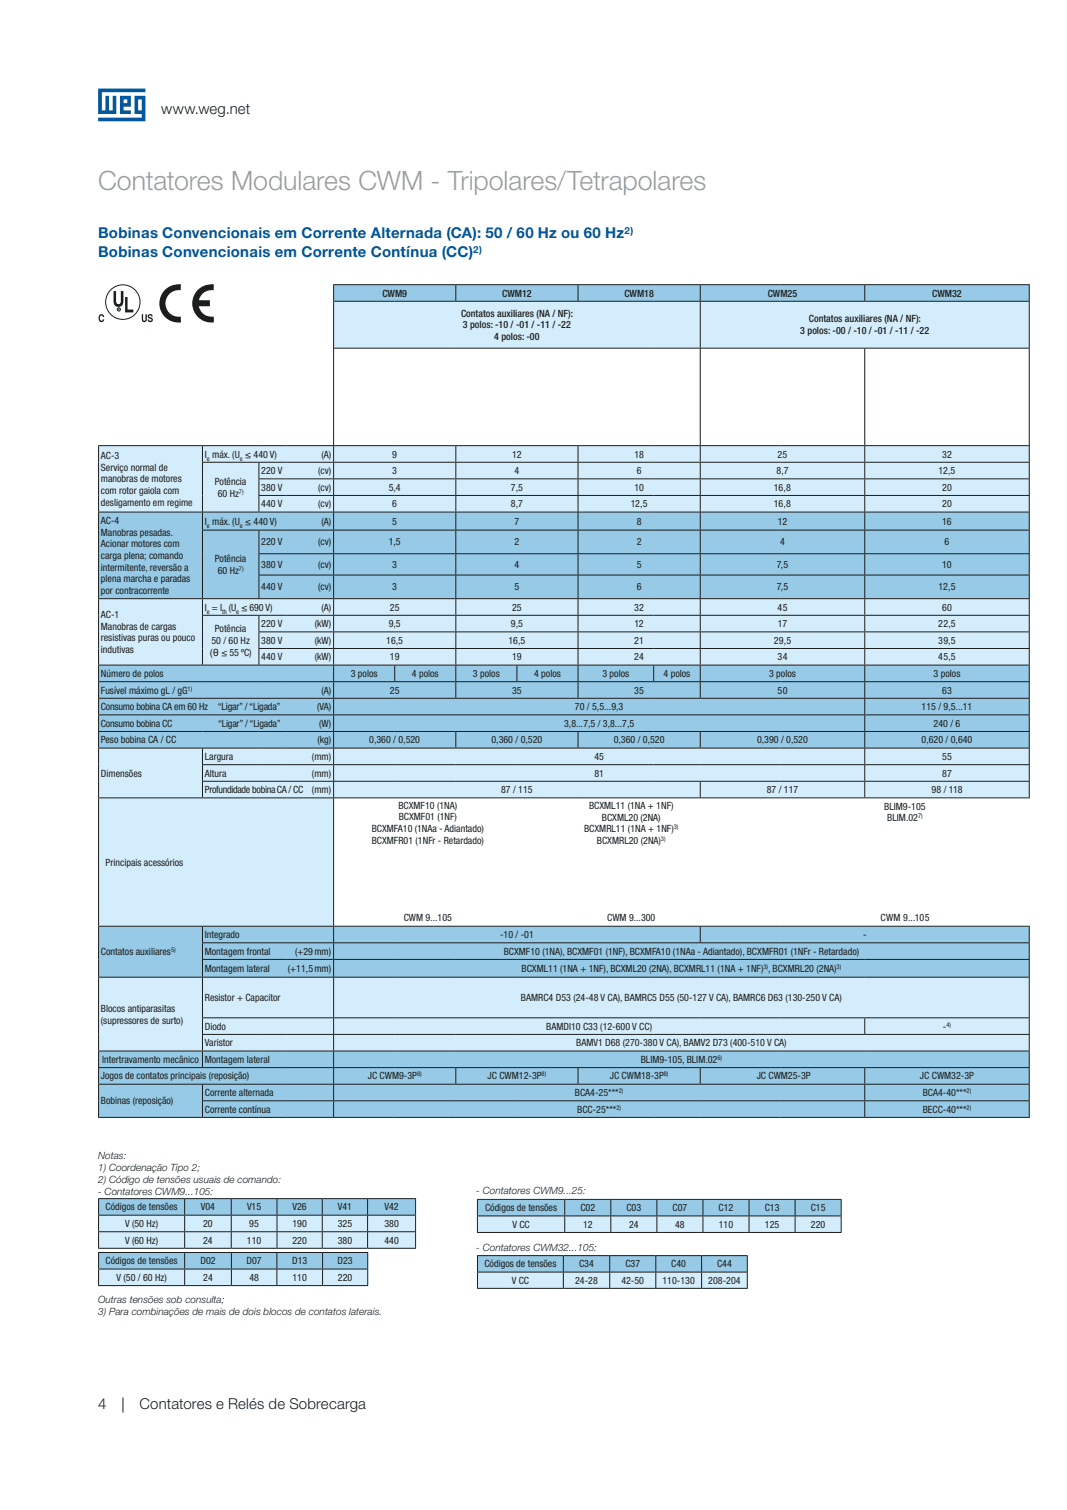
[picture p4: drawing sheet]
<svg xmlns="http://www.w3.org/2000/svg" width="210mm" height="297mm" viewBox="0 0 210 297" stroke-linecap="round" stroke-linejoin="round" font-family="sans-serif">
<defs><g id="words">
<text font-size="5.2" fill="#9d9d9d" x="19.3" y="37.3">Contatores Modulares CWM - Tripolares/Tetrapolares</text>
<g font-size="3" fill="#1d1d1b">
<text x="31.7" y="22.4">www.weg.net</text>
<text x="19.3" y="277.2">4</text>
<text x="27.4" y="277.2">Contatores e Relés de Sobrecarga</text>
</g>
<g font-size="3" fill="#00569e">
<text x="19.3" y="46.9">Bobinas Convencionais em Corrente Alternada (CA): 50 / 60 Hz ou 60 Hz</text>
<text x="19.3" y="50.6">Bobinas Convencionais em Corrente Contínua (CC)</text>
</g>
<g font-size="2" fill="#1d1d1b">
<text x="75.2" y="58.3">CWM9</text>
<text x="98.8" y="58.3">CWM12</text>
<text x="122.8" y="58.3">CWM18</text>
<text x="151" y="58.3">CWM25</text>
<text x="183.4" y="58.3">CWM32</text>
<text x="90.7" y="62.3">Contatos auxiliares (NA / NF):</text>
<text x="91.1" y="64.6">3 polos: -10 / -01 / -11 / -22</text>
<text x="157.4" y="65.7">3 polos: -00 / -10 / -01 / -11 / -22</text>
<text x="159.1" y="63.4">Contatos auxiliares (NA / NF):</text>
<text x="97.2" y="66.9">4 polos: -00</text>
<text x="19.9" y="90.3">AC-3</text>
<text x="19.9" y="92.6">Serviço normal de</text>
<text x="19.9" y="94.9">manobras de motores</text>
<text x="40.3" y="90">I máx. (U ≤ 440 V)</text>
<text x="42.3" y="95.4">Potência</text>
<text x="51.4" y="93.3">220 V</text>
<text x="62.6" y="93.3">(cv)</text>
<text x="63.2" y="90">(A)</text>
<text x="77.2" y="93.3">3</text>
<text x="77.2" y="90">9</text>
<text x="100.8" y="90">12</text>
<text x="101.2" y="93.3">4</text>
<text x="124.8" y="90">18</text>
<text x="125.3" y="93.3">6</text>
<text x="152.7" y="93.3">8,7</text>
<text x="153" y="90">25</text>
<text x="184.6" y="93.3">12,5</text>
<text x="185.3" y="90">32</text>
<text x="19.9" y="97.2">com rotor gaiola com</text>
<text x="19.9" y="99.5">desligamento em regime</text>
<text x="42.8" y="97.7">60 Hz</text>
<text x="51.4" y="96.5">380 V</text>
<text x="51.4" y="99.8">440 V</text>
<text x="62.6" y="96.5">(cv)</text>
<text x="62.6" y="99.8">(cv)</text>
<text x="76.5" y="96.5">5,4</text>
<text x="77.2" y="99.8">6</text>
<text x="100.5" y="96.5">7,5</text>
<text x="100.5" y="99.8">8,7</text>
<text x="124.1" y="99.8">12,5</text>
<text x="124.8" y="96.5">10</text>
<text x="152.3" y="96.5">16,8</text>
<text x="152.3" y="99.8">16,8</text>
<text x="185.3" y="96.5">20</text>
<text x="185.3" y="99.8">20</text>
<text x="19.9" y="103.1">AC-4</text>
<text x="19.9" y="105.4">Manobras pesadas.</text>
<text x="19.9" y="107.7">Acionar motores com</text>
<text x="40.3" y="103.2">I máx. (U ≤ 440 V)</text>
<text x="51.4" y="107.3">220 V</text>
<text x="62.6" y="107.3">(cv)</text>
<text x="63.2" y="103.2">(A)</text>
<text x="76.5" y="107.3">1,5</text>
<text x="77.2" y="103.2">5</text>
<text x="101.2" y="107.3">2</text>
<text x="101.2" y="103.2">7</text>
<text x="125.3" y="107.3">2</text>
<text x="125.3" y="103.2">8</text>
<text x="153" y="103.2">12</text>
<text x="153.5" y="107.3">4</text>
<text x="185.4" y="103.2">16</text>
<text x="185.8" y="107.3">6</text>
<text x="19.9" y="110">carga plena; comando</text>
<text x="19.9" y="112.3">intermitente, reversão a</text>
<text x="42.3" y="110.6">Potência</text>
<text x="42.8" y="112.9">60 Hz</text>
<text x="51.4" y="111.7">380 V</text>
<text x="62.6" y="111.7">(cv)</text>
<text x="77.2" y="111.7">3</text>
<text x="101.2" y="111.7">4</text>
<text x="125.3" y="111.7">5</text>
<text x="152.8" y="111.7">7,5</text>
<text x="185.4" y="111.7">10</text>
<text x="19.9" y="114.5">plena marcha e paradas</text>
<text x="19.9" y="116.8">por contracorrente</text>
<text x="51.4" y="116.1">440 V</text>
<text x="62.6" y="116.1">(cv)</text>
<text x="77.2" y="116.1">3</text>
<text x="101.2" y="116.1">5</text>
<text x="125.3" y="116.1">6</text>
<text x="152.8" y="116.1">7,5</text>
<text x="184.6" y="116.1">12,5</text>
<text x="19.9" y="121.6">AC-1</text>
<text x="19.9" y="123.9">Manobras de cargas</text>
<text x="40.3" y="120.1">I = I (U ≤ 690 V)</text>
<text x="42.3" y="124.3">Potência</text>
<text x="51.4" y="123.4">220 V</text>
<text x="61.9" y="123.4">(kW)</text>
<text x="63.3" y="120.1">(A)</text>
<text x="76.5" y="123.4">9,5</text>
<text x="76.7" y="120.1">25</text>
<text x="100.5" y="123.4">9,5</text>
<text x="100.7" y="120.1">25</text>
<text x="124.8" y="120.1">32</text>
<text x="124.8" y="123.4">12</text>
<text x="153" y="120.1">45</text>
<text x="153" y="123.4">17</text>
<text x="184.6" y="123.4">22,5</text>
<text x="185.3" y="120.1">60</text>
<text x="19.9" y="126.2">resistivas puras ou pouco</text>
<text x="19.9" y="128.5">indutivas</text>
<text x="41.3" y="129">(θ ≤ 55 ºC)</text>
<text x="41.6" y="126.6">50 / 60 Hz</text>
<text x="51.4" y="126.6">380 V</text>
<text x="51.4" y="129.9">440 V</text>
<text x="61.9" y="126.6">(kW)</text>
<text x="61.9" y="129.9">(kW)</text>
<text x="76" y="126.6">16,5</text>
<text x="76.7" y="129.9">19</text>
<text x="100" y="126.6">16,5</text>
<text x="100.7" y="129.9">19</text>
<text x="124.8" y="126.6">21</text>
<text x="124.8" y="129.9">24</text>
<text x="152.2" y="126.6">29,5</text>
<text x="152.9" y="129.9">34</text>
<text x="184.6" y="129.9">45,5</text>
<text x="184.6" y="126.6">39,5</text>
<text x="19.9" y="133.2">Número de polos</text>
<text x="19.9" y="136.4">Fusível máximo gL / gG</text>
<text x="63.2" y="136.4">(A)</text>
<text x="69" y="133.2">3 polos</text>
<text x="76.7" y="136.4">25</text>
<text x="81" y="133.2">4 polos</text>
<text x="93" y="133.2">3 polos</text>
<text x="100.7" y="136.4">35</text>
<text x="105.1" y="133.2">4 polos</text>
<text x="118.5" y="133.2">3 polos</text>
<text x="124.8" y="136.4">35</text>
<text x="130.5" y="133.2">4 polos</text>
<text x="151.3" y="133.2">3 polos</text>
<text x="153" y="136.4">50</text>
<text x="183.7" y="133.2">3 polos</text>
<text x="185.3" y="136.4">63</text>
<text x="19.9" y="139.7">Consumo bobina CA em 60 Hz</text>
<text x="19.9" y="143">Consumo bobina CC</text>
<text x="42.8" y="139.7">“Ligar” / “Ligada”</text>
<text x="42.9" y="143">“Ligar” / “Ligada”</text>
<text x="62.4" y="139.7">(VA)</text>
<text x="62.8" y="143">(W)</text>
<text x="111" y="143">3,8...7,5 / 3,8...7,5</text>
<text x="113.1" y="139.7">70 / 5,5...9,3</text>
<text x="181.3" y="139.7">115 / 9,5...11</text>
<text x="183.7" y="143">240 / 6</text>
<text x="19.9" y="146.2">Peso bobina CA / CC</text>
<text x="40.3" y="149.5">Largura</text>
<text x="61.4" y="149.5">(mm)</text>
<text x="62.4" y="146.2">(kg)</text>
<text x="72.7" y="146.2">0,360 / 0,520</text>
<text x="96.7" y="146.2">0,360 / 0,520</text>
<text x="116.9" y="149.5">45</text>
<text x="120.7" y="146.2">0,360 / 0,520</text>
<text x="148.9" y="146.2">0,390 / 0,520</text>
<text x="181.3" y="146.2">0,620 / 0,640</text>
<text x="185.3" y="149.5">55</text>
<text x="19.9" y="152.8">Dimensões</text>
<text x="40.3" y="152.8">Altura</text>
<text x="61.4" y="152.8">(mm)</text>
<text x="116.9" y="152.8">81</text>
<text x="185.3" y="152.8">87</text>
<text x="40.3" y="156">Profundidade bobina CA / CC</text>
<text x="61.4" y="156">(mm)</text>
<text x="78.4" y="159.1">BCXMF10 (1NA)</text>
<text x="78.4" y="161.4">BCXMF01 (1NF)</text>
<text x="98.6" y="156">87 / 115</text>
<text x="115.9" y="159.2">BCXML11 (1NA + 1NF)</text>
<text x="118.4" y="161.4">BCXML20 (2NA)</text>
<text x="150.8" y="156">87 / 117</text>
<text x="174" y="159.3">BLIM9-105</text>
<text x="174.5" y="161.6">BLIM.02</text>
<text x="183.2" y="156">98 / 118</text>
<text x="73.1" y="163.7">BCXMFA10 (1NAa - Adiantado)</text>
<text x="73.1" y="166">BCXMFR01 (1NFr - Retardado)</text>
<text x="114.9" y="163.7">BCXMRL11 (1NA + 1NF)</text>
<text x="117.4" y="166">BCXMRL20 (2NA)</text>
<text x="20.8" y="170.3">Principais acessórios</text>
<text x="40.3" y="184.5">Integrado</text>
<text x="79.4" y="181.2">CWM 9...105</text>
<text x="98.4" y="184.5">-10 / -01</text>
<text x="119.4" y="181.3">CWM 9...300</text>
<text x="169.8" y="184.5">-</text>
<text x="173.2" y="181.3">CWM 9...105</text>
<text x="19.9" y="187.9">Contatos auxiliares</text>
<text x="40.3" y="187.8">Montagem frontal</text>
<text x="40.3" y="191.2">Montagem lateral</text>
<text x="56.6" y="191.2">(+11,5mm)</text>
<text x="58" y="187.8">(+29 mm)</text>
<text x="99.1" y="187.8">BCXMF10 (1NA), BCXMF01 (1NF), BCXMFA10 (1NAa - Adiantado), BCXMFR01 (1NFr - Retardado)</text>
<text x="102.6" y="191.2">BCXML11 (1NA + 1NF), BCXML20 (2NA), BCXMRL11 (1NA + 1NF) , BCXMRL20 (2NA)</text>
<text x="40.3" y="196.9">Resistor + Capacitor</text>
<text x="102.5" y="196.9">BAMRC4 D53 (24-48 V CA), BAMRC5 D55 (50-127 V CA), BAMRC6 D63 (130-250 V CA)</text>
<text x="19.9" y="199">Blocos antiparasitas</text>
<text x="19.9" y="201.3">(supressores de surto)</text>
<text x="40.3" y="202.6">Diodo</text>
<text x="107.5" y="202.6">BAMDI10 C33 (12-600 V CC)</text>
<text x="185.5" y="202.6">-</text>
<text x="20.1" y="209.1">Intertravamento mecânico</text>
<text x="40.3" y="205.8">Varistor</text>
<text x="40.3" y="209.1">Montagem lateral</text>
<text x="113.3" y="205.8">BAMV1 D68 (270-380 V CA), BAMV2 D73 (400-510 V CA)</text>
<text x="126.1" y="209.1">BLIM9-105, BLIM.02</text>
<text x="19.9" y="212.4">Jogos de contatos principais (reposição)</text>
<text x="40.3" y="215.6">Corrente alternada</text>
<text x="72.3" y="212.4">JC CWM9-3P</text>
<text x="95.9" y="212.4">JC CWM12-3P</text>
<text x="113.1" y="215.6">BCA4-25***</text>
<text x="120" y="212.4">JC CWM18-3P</text>
<text x="148.9" y="212.4">JC CWM25-3P</text>
<text x="181" y="212.4">JC CWM32-3P</text>
<text x="181.5" y="215.6">BCA4-40***</text>
<text x="19.9" y="217.2">Bobinas (reposição)</text>
<text x="40.3" y="218.9">Corrente contínua</text>
<text x="113.5" y="218.9">BCC-25***</text>
<text x="181.5" y="218.9">BECC-40***</text>
<text x="19.3" y="228">Notas:</text>
<text x="19.3" y="230.4">1) Coordenação Tipo 2;</text>
<text x="19.3" y="232.8">2) Código de tensões usuais de comando:</text>
<text x="19.3" y="235.1">- Contatores CWM9...105:</text>
<text x="20.8" y="238.1">Códigos de tensões</text>
<text x="39.5" y="238.1">V04</text>
<text x="48.6" y="238.1">V15</text>
<text x="57.5" y="238.1">V26</text>
<text x="66.5" y="238.1">V41</text>
<text x="75.6" y="238.1">V42</text>
<text x="93.7" y="234.9">- Contatores CWM9...25:</text>
<text x="95.4" y="238.3">Códigos de tensões</text>
<text x="114.2" y="238.3">C02</text>
<text x="123.2" y="238.3">C03</text>
<text x="132.3" y="238.3">C07</text>
<text x="141.4" y="238.3">C12</text>
<text x="150.4" y="238.3">C13</text>
<text x="159.5" y="238.3">C15</text>
<text x="24.6" y="241.4">V (50 Hz)</text>
<text x="24.6" y="244.6">V (60 Hz)</text>
<text x="40" y="241.4">20</text>
<text x="40" y="244.6">24</text>
<text x="48.6" y="244.6">110</text>
<text x="49" y="241.4">95</text>
<text x="57.5" y="241.4">190</text>
<text x="57.5" y="244.6">220</text>
<text x="66.4" y="241.4">325</text>
<text x="66.4" y="244.6">380</text>
<text x="75.6" y="241.4">380</text>
<text x="75.6" y="244.6">440</text>
<text x="100.8" y="241.5">V CC</text>
<text x="114.7" y="241.5">12</text>
<text x="123.8" y="241.5">24</text>
<text x="132.8" y="241.5">48</text>
<text x="141.4" y="241.5">110</text>
<text x="150.5" y="241.5">125</text>
<text x="159.5" y="241.5">220</text>
<text x="20.8" y="248.7">Códigos de tensões</text>
<text x="22.9" y="252">V (50 / 60 Hz)</text>
<text x="39.4" y="248.7">D02</text>
<text x="40" y="252">24</text>
<text x="48.5" y="248.7">D07</text>
<text x="49.1" y="252">48</text>
<text x="57.5" y="248.7">D13</text>
<text x="57.5" y="252">110</text>
<text x="66.4" y="248.7">D23</text>
<text x="66.5" y="252">220</text>
<text x="93.7" y="246">- Contatores CWM32...105:</text>
<text x="95.3" y="249.3">Códigos de tensões</text>
<text x="113.9" y="249.3">C34</text>
<text x="123" y="249.3">C37</text>
<text x="132.1" y="249.3">C40</text>
<text x="141.1" y="249.3">C44</text>
<text x="19.3" y="256.4">Outras tensões sob consulta;</text>
<text x="100.7" y="252.5">V CC</text>
<text x="113.1" y="252.5">24-28</text>
<text x="122.2" y="252.5">42-50</text>
<text x="130.3" y="252.5">110-130</text>
<text x="139.3" y="252.5">208-204</text>
<text x="19.3" y="258.8">3) Para combinações de mais de dois blocos de contatos laterais.</text>
</g>
<g font-size="1.9" fill="#00569e">
<text x="122.9" y="46">2)</text>
<text x="93.1" y="49.7">2)</text>
</g>
<g font-size="1.3" fill="#1d1d1b">
<text x="40.7" y="90.6">e</text>
<text x="47.2" y="90.6">e</text>
<text x="47" y="97.1">7)</text>
<text x="40.7" y="103.8">e</text>
<text x="47.2" y="103.8">e</text>
<text x="47" y="112.3">7)</text>
<text x="40.7" y="120.7">e</text>
<text x="43.7" y="120.7">th</text>
<text x="46.5" y="120.7">e</text>
<text x="36.9" y="135.8">1)</text>
<text x="180.6" y="161">7)</text>
<text x="130" y="165.4">3)</text>
<text x="132.5" y="163.2">3)</text>
<text x="33.6" y="187.3">5)</text>
<text x="150.2" y="190.6">3)</text>
<text x="164.6" y="190.6">3)</text>
<text x="186.2" y="202">4)</text>
<text x="141.1" y="208.5">6)</text>
<text x="82" y="211.8">8)</text>
<text x="106.5" y="211.8">8)</text>
<text x="121.7" y="215">2)</text>
<text x="130.6" y="211.8">8)</text>
<text x="190.2" y="215">2)</text>
<text x="121.3" y="218.3">2)</text>
<text x="190.2" y="218.3">2)</text>
</g>
</g></defs>
<g fill="#00569e">
<path d="M19.3 17.4h9.3v.7h-8.6v3.6h.7v-2.8h.8v2.8h.7v-2.8h.7v3.5h-3.6z"/>
<path d="M23.6 18.9v3.5h2.1v-.7h-1.4v-.7h1.4v-2.1zM24.3 19.6h.7v.7h-.7z"/>
<path d="M19.3 23.1v.8h9.3v-5h-2.1v3.5h1.4v.7zM27.2 19.6h.7v2.1h-.7z"/>
</g>
<path d="M24.2 274.9v3" fill="none" stroke="#1d1d1b" stroke-width=".2"/>
<path d="M202.5 56v3.3zM170.1 56v3.3h32.4v-3.3zM137.8 56v3.3h32.3v-3.3zM113.7 56v3.3h24.1v-3.3zM89.7 56v3.3h24v-3.3zM65.6 56v3.3h24.1v-3.3zM202.5 182.2v10zM202.5 206.7v13.1z" fill="#96cae6"/>
<g fill="#d4edfc">
<path d="M202.5 59.3v9.2zM137.8 59.3v9.2h64.7v-9.2zM65.6 59.3v9.2h72.2v-9.2zM65.6 90.9v3.3h24.1v-3.3zM19.4 157v25.2h46.2v-25.2zM202.5 192.2v14.5z"/>
<path d="M39.8 87.7v13h11.1v-9.8v9.8h5.5v-3.2v3.2h9.2v-3.2v3.2h24.1v-3.2v3.2h24v-3.2v3.2h24.1v-3.2v3.2h32.3v-3.2v3.2h32.4v-3.2v3.2v-13v3.2v-3.2h-32.4v3.2v-3.2h-32.3v3.2v-3.2h-24.1v3.2v-3.2h-24v6.5h-24.1v3.3v-6.6h24.1v-3.2h-24.1v3.2v-3.2h-9.2v3.2v-3.2zM202.5 90.9v3.3zM170.1 90.9v3.3zM137.8 90.9v3.3zM113.7 90.9v3.3zM56.4 90.9v3.3zM202.5 94.2v3.3zM170.1 94.2v3.3zM137.8 94.2v3.3zM113.7 94.2v3.3zM89.7 94.2v3.3zM56.4 94.2v3.3zM19.4 87.7v13h20.4v-13zM39.8 117.8v13h11.1v-9.8v9.8h5.5v-3.2v3.2h9.2v-3.2v3.2h24.1v-3.2v3.2h24v-3.2v3.2h24.1v-3.2v3.2h32.3v-3.2v3.2h32.4v-3.2v3.2v-13v3.2v-3.2h-32.4v3.2v-3.2h-32.3v3.2v-3.2h-24.1v3.2v-3.2h-24v3.2v-3.2h-24.1v3.2v-3.2h-9.2v3.2v-3.2zM202.5 121v3.3zM170.1 121v3.3zM137.8 121v3.3zM113.7 121v3.3zM89.7 121v3.3zM65.6 121v3.3zM56.4 121v3.3zM202.5 124.3v3.3zM170.1 124.3v3.3zM137.8 124.3v3.3zM113.7 124.3v3.3zM89.7 124.3v3.3zM65.6 124.3v3.3zM56.4 124.3v3.3zM19.4 117.8v13h20.4v-13zM39.8 147.2v9.8h25.8v-3.3v3.3h72.2v-3.3v3.3h32.3v-3.3v3.3h32.4v-3.3v3.3v-9.8v3.2v-3.2h-32.4v3.2v-3.2h-104.5v3.2v-3.2h-9.2v3.2v-3.2zM202.5 150.4v3.3zM170.1 150.4v3.3zM65.6 150.4v3.3zM56.4 150.4v3.3zM19.4 147.2v9.8h20.4v-9.8zM39.8 192.2v14.5h16.6v-3.2v3.2h9.2v-3.2v3.2h136.9v-14.5h-136.9v8v-8h-9.2v8v-8zM170.1 200.2v3.3zM65.6 200.2v3.3zM56.4 200.2v3.3zM19.4 192.2v14.5h20.4v-14.5z"/>
</g>
<path d="M39.8 100.7v17.1h11.1v-13.5v13.5h5.5v-4.7v4.7h9.2v-4.7v4.7h24.1v-4.7v4.7h24v-4.7v4.7h24.1v-4.7v4.7h32.3v-4.7v4.7h32.4v-4.7v4.7v-17.1v3.6v-3.6h-32.4v3.6v-3.6h-32.3v3.6v-3.6h-24.1v3.6v-3.6h-24v3.6v-3.6h-24.1v3.6v-3.6h-9.2v3.6v-3.6zM202.5 104.3v4.6zM170.1 104.3v4.6zM137.8 104.3v4.6zM113.7 104.3v4.6zM89.7 104.3v4.6zM65.6 104.3v4.6zM56.4 104.3v4.6zM202.5 108.9v4.2zM170.1 108.9v4.2zM137.8 108.9v4.2zM113.7 108.9v4.2zM89.7 108.9v4.2zM65.6 108.9v4.2zM56.4 108.9v4.2zM19.4 100.7v17.1h20.4v-17.1zM19.4 130.8v16.4h37v-3.3v3.3h9.2v-3.3v3.3h24.1v-3.3v3.3h24v-3.3v3.3h24.1v-3.3v3.3h32.3v-3.3v3.3h32.4v-3.3v3.3v-16.4v3.3v-3.3h-32.4v3.3v-3.3h-32.3v3.3v-3.3h-9.2v3.3v-3.3h-14.9v3.3v-3.3h-12v3.3v-3.3h-12v3.3v-3.3h-12.1v3.3v-3.3h-12v3.3v-3.3zM202.5 134.1v3.3zM170.1 134.1v3.3zM137.8 134.1v3.3zM113.7 134.1v3.3zM89.7 134.1v3.3zM65.6 134.1v3.3zM56.4 134.1v3.3zM202.5 137.4v3.2zM170.1 137.4v3.2zM65.6 137.4v3.2zM56.4 137.4v3.2zM202.5 140.6v3.3zM170.1 140.6v3.3zM65.6 140.6v3.3zM56.4 140.6v3.3zM39.8 182.2v10h16.6v-3.5v3.5h9.2v-3.5v3.5h136.9v-10h-64.7v3.3v-3.3h-72.2v3.3v-3.3zM65.6 185.5v3.2zM56.4 185.5v3.2zM19.4 182.2v10h20.4v-10zM19.4 206.7v13.1h20.4v-6.5v6.5h25.8v-3.3v3.3h104.5v-3.3v3.3h32.4v-13.1h-136.9v3.3v-3.3h-25.8v3.3v-3.3zM170.1 210v3.3zM137.8 210v3.3zM113.7 210v3.3zM89.7 210v3.3zM65.6 210v3.3zM170.1 213.3v3.2zM65.6 213.3v3.2z" fill="#96cae6"/>
<g fill="none" stroke="#1d1d1b" stroke-width=".2">
<path d="M65.5 56h137.1M65.5 59.3h137.1M65.6 56.1v3.1M65.6 59.3v28.3M89.7 56.1v3.1M113.7 56.1v3.1M137.8 56.1v3.1M137.8 59.3v9.1M170.1 56.1v3.1M202.5 56.1v3.1M202.5 59.3v9.1M65.7 68.5h136.9"/>
<path d="M137.8 68.6v19M170.1 68.6v19M202.5 68.6v19M19.3 87.7h183.3M19.4 87.7v12.9M39.7 90.9h162.9M39.8 87.7v3.2M39.8 91v9.6M50.9 94.2h151.7M50.9 97.5h151.7M50.9 91v3.1M50.9 94.3v3.1"/>
<path d="M50.9 97.5v3.1M65.6 87.7v3.2M65.6 91v3.1M65.6 94.3v3.1M65.6 97.5v3.1M89.7 87.7v3.2M89.7 91v3.1M89.7 94.3v3.1M89.7 97.5v3.1M113.7 87.7v3.2M113.7 91v3.1M113.7 94.3v3.1"/>
<path d="M113.7 97.5v3.1M137.8 87.7v3.2M137.8 91v3.1M137.8 94.3v3.1M137.8 97.5v3.1M170.1 87.7v3.2M170.1 91v3.1M170.1 94.3v3.1M170.1 97.5v3.1M202.5 87.7v3.2M202.5 91v3.1M202.5 94.3v3.1"/>
<path d="M202.5 97.5v3.1M19.3 100.7h183.3M19.3 117.8h183.3M19.4 100.8v16.9M19.4 117.9v12.9M39.7 104.3h162.9M39.8 100.8v3.4M39.8 104.4v13.3M39.8 117.9v3.1M50.9 108.9h151.7M50.9 113.1h151.7M50.9 104.4v4.4"/>
<path d="M50.9 109v4M50.9 113.2v4.5M65.6 100.8v3.4M65.6 104.4v4.4M65.6 109v4M65.6 113.2v4.5M65.6 117.9v3.1M89.7 100.8v3.4M89.7 104.4v4.4M89.7 109v4M89.7 113.2v4.5M89.7 117.9v3.1"/>
<path d="M113.7 100.8v3.4M113.7 104.4v4.4M113.7 109v4M113.7 113.2v4.5M113.7 117.9v3.1M137.8 100.8v3.4M137.8 104.4v4.4M137.8 109v4M137.8 113.2v4.5M137.8 117.9v3.1M170.1 100.8v3.4M170.1 104.4v4.4"/>
<path d="M170.1 109v4M170.1 113.2v4.5M170.1 117.9v3.1M202.5 100.8v3.4M202.5 104.4v4.4M202.5 109v4M202.5 113.2v4.5M202.5 117.9v3.1M19.3 130.8h183.3M19.3 134.1h183.3M19.3 137.4h183.3M19.4 130.9v3.1"/>
<path d="M19.4 134.2v3.1M19.4 137.4v3.1M39.7 121h162.9M39.8 121.1v9.7M50.9 124.3h151.7M50.9 127.6h151.7M50.9 121.1v3.1M50.9 124.4v3.1M50.9 127.6v3.2M65.6 121.1v3.1M65.6 124.4v3.1M65.6 127.6v3.2"/>
<path d="M65.6 130.9v3.1M65.6 134.2v3.1M65.6 137.4v3.1M77.6 130.9v3.1M89.7 121.1v3.1M89.7 124.4v3.1M89.7 127.6v3.2M89.7 130.9v3.1M89.7 134.2v3.1M101.7 130.9v3.1M113.7 121.1v3.1M113.7 124.4v3.1"/>
<path d="M113.7 127.6v3.2M113.7 130.9v3.1M113.7 134.2v3.1M128.6 130.9v3.1M137.8 121.1v3.1M137.8 124.4v3.1M137.8 127.6v3.2M137.8 130.9v3.1M137.8 134.2v3.1M170.1 121.1v3.1M170.1 124.4v3.1M170.1 127.6v3.2"/>
<path d="M170.1 130.9v3.1M170.1 134.2v3.1M170.1 137.4v3.1M202.5 121.1v3.1M202.5 124.4v3.1M202.5 127.6v3.2M202.5 130.9v3.1M202.5 134.2v3.1M202.5 137.4v3.1M19.3 140.6h183.3M19.3 143.9h183.3M19.3 147.2h183.3"/>
<path d="M19.3 157h183.3M19.4 140.7v3.1M19.4 144v3.1M19.4 147.2v9.7M19.4 157v25.1M39.7 150.4h162.9M39.7 153.7h162.9M39.8 147.2v3.1M39.8 150.5v3.1M39.8 153.8v3.1M65.6 140.7v3.1M65.6 144v3.1"/>
<path d="M65.6 147.2v3.1M65.6 150.5v3.1M65.6 153.8v3.1M65.6 157v25.1M89.7 144v3.1M113.7 144v3.1M137.8 144v3.1M137.8 153.8v3.1M170.1 140.7v3.1M170.1 144v3.1M170.1 147.2v3.1M170.1 150.5v3.1"/>
<path d="M170.1 153.8v3.1M202.5 140.7v3.1M202.5 144v3.1M202.5 147.2v3.1M202.5 150.5v3.1M202.5 153.8v3.1M19.3 192.2h183.3M19.3 182.2h183.3M19.4 182.3v9.8M19.4 192.3v14.4M39.7 185.5h162.9M39.7 188.7h162.9"/>
<path d="M39.8 182.3v3.1M39.8 185.5v3.1M39.8 188.8v3.3M39.8 192.3v7.8M65.6 182.3v3.1M65.6 185.5v3.1M65.6 188.8v3.3M65.6 192.3v7.8M137.8 182.3v3.1M202.5 182.3v3.1M202.5 185.5v3.1M202.5 188.8v3.3"/>
<path d="M202.5 192.3v7.8M19.3 206.7h183.3M19.3 210h183.3M19.3 213.3h183.3M19.3 219.8h183.3M19.4 206.8v3.1M19.4 210.1v3.1M19.4 213.4v6.3M39.7 200.2h162.9M39.7 203.5h162.9M39.7 216.5h162.9M39.8 200.3v3.1"/>
<path d="M39.8 203.6v3.1M39.8 206.8v3.1M39.8 213.4v3.1M39.8 216.6v3.1M65.6 200.3v3.1M65.6 203.6v3.1M65.6 206.8v3.1M65.6 210.1v3.1M65.6 213.4v3.1M65.6 216.6v3.1M89.7 210.1v3.1M113.7 210.1v3.1"/>
<path d="M137.8 210.1v3.1M170.1 200.3v3.1M170.1 210.1v3.1M170.1 213.4v3.1M170.1 216.6v3.1M202.5 200.3v3.1M202.5 203.6v3.1M202.5 206.8v3.1M202.5 210.1v3.1M202.5 213.4v3.1M202.5 216.6v3.1"/>
</g>
<g fill="#1d1d1b">
<path d="M22.3 57.3h.5v1.9a.5 .5 0 0 0 .5 .6 .5 .5 0 0 0 .5-.6v-1.9h.5v1.9a.99 .99 0 0 1-1 1.2 .99 .99 0 0 1-1-1.2z" fill-rule="evenodd"/>
<path d="M24.6 58.4h.5v2.5h1.1v.6h-1.6z" fill-rule="evenodd"/>
<path d="M23.2 60.7h.3l-.1 .2 .2 .2-.3-.2-.1 .2zM23.3 60.7l.2 .1z" fill-rule="evenodd"/>
</g>
<circle cx="23.4" cy="60.9" r=".31" fill="none" stroke="#1d1d1b" stroke-width=".2"/>
<g fill="#1d1d1b">
<path d="M19.6 61.9l.6-.1 .3 .6h-.3a.33 .33 0 0 0-.4-.3 .33 .33 0 0 0-.2 .5 .33 .33 0 0 0 .2 .5 .33 .33 0 0 0 .4-.3h.3a.58 .58 0 0 1-.7 .6 .58 .58 0 0 1-.4-.8z" fill-rule="evenodd"/>
<path d="M27.9 61.8h.3v1a.23 .23 0 0 0 .2 .3 .23 .23 0 0 0 .2-.3v-1h.3v1a.5 .5 0 0 1-.5 .6 .5 .5 0 0 1-.5-.6z" fill-rule="evenodd"/>
<path d="M29.2 61.9a.49 .49 0 0 1 .5-.1 .49 .49 0 0 1 .3 .5h-.2l-.3-.3-.1 .1v.2a.57 .57 0 0 1 .6 .3 .57 .57 0 0 1-.2 .7 .53 .53 0 0 1-.8-.4h.3a.26 .26 0 0 0 .3 .3 .26 .26 0 0 0 .2-.4 .26 .26 0 0 0-.4-.1 .44 .44 0 0 1-.2-.8z" fill-rule="evenodd"/>
</g>
<circle cx="24.2" cy="59.4" r="3.4" fill="none" stroke="#1d1d1b" stroke-width=".2"/>
<g fill="#1d1d1b">
<path d="M32.4 57.1a3.9 3.9 0 0 1 3.2-1.2l-.1 1.2a2.63 2.63 0 0 0-3 2.6 2.63 2.63 0 0 0 3.1 2.6v1.1a3.8 3.8 0 0 1-3.8-2 3.8 3.8 0 0 1 .6-4.3z" fill-rule="evenodd"/>
<path d="M38.9 57.1a3.9 3.9 0 0 1 3.2-1.2l-.1 1.2a2.61 2.61 0 0 0-2.9 2h2.2v1.1h-2.2a2.58 2.58 0 0 0 2.9 2.1l.1 1.1a3.8 3.8 0 0 1-3.9-2 3.8 3.8 0 0 1 .7-4.3z" fill-rule="evenodd"/>
</g>
<path d="M19.4 235.8h16.9v3.2h-16.9zM36.3 235.8h9.2v3.2h-9.2zM45.5 235.8h9v3.2h-9zM54.5 235.8h8.9v3.2h-8.9zM63.4 235.8h8.9v3.2h-8.9zM72.3 235.8h9.5v3.2h-9.5z" fill="#96cae6"/>
<path d="M19.4 239h16.9v3.3h-16.9zM36.3 239h9.2v3.3h-9.2zM45.5 239h9v3.3h-9zM54.5 239h8.9v3.3h-8.9zM63.4 239h8.9v3.3h-8.9zM72.3 239h9.5v3.3h-9.5zM19.4 242.3h16.9v3.3h-16.9zM36.3 242.3h9.2v3.3h-9.2zM45.5 242.3h9v3.3h-9zM54.5 242.3h8.9v3.3h-8.9zM63.4 242.3h8.9v3.3h-8.9zM72.3 242.3h9.5v3.3h-9.5z" fill="#d4edfc"/>
<g fill="none" stroke="#1d1d1b" stroke-width=".2">
<path d="M19.3 235.8h62.5M19.3 239h62.5M19.4 235.9v3.1M19.4 239.1v3.1M36.3 235.9v3.1M36.3 239.1v3.1M45.5 235.9v3.1M45.5 239.1v3.1M54.5 235.9v3.1M54.5 239.1v3.1M63.4 235.9v3.1M63.4 239.1v3.1"/>
<path d="M72.3 235.9v3.1M72.3 239.1v3.1M81.8 235.9v3.1M81.8 239.1v3.1M19.3 242.3h62.5M19.3 245.6h62.5M19.4 242.4v3.1M36.3 242.4v3.1M45.5 242.4v3.1M54.5 242.4v3.1M63.4 242.4v3.1M72.3 242.4v3.1"/>
<path d="M81.8 242.4v3.1"/>
</g>
<path d="M93.9 235.9h17.2v3.3h-17.2zM111.1 235.9h9.1v3.3h-9.1zM120.2 235.9h9v3.3h-9zM129.2 235.9h9.1v3.3h-9.1zM138.3 235.9h9.1v3.3h-9.1zM147.4 235.9h9v3.3h-9zM156.4 235.9h9.1v3.3h-9.1z" fill="#96cae6"/>
<path d="M93.9 239.2h17.2v3.2h-17.2zM111.1 239.2h9.1v3.2h-9.1zM120.2 239.2h9v3.2h-9zM129.2 239.2h9.1v3.2h-9.1zM138.3 239.2h9.1v3.2h-9.1zM147.4 239.2h9v3.2h-9zM156.4 239.2h9.1v3.2h-9.1z" fill="#d4edfc"/>
<g fill="none" stroke="#1d1d1b" stroke-width=".2">
<path d="M93.8 235.9h71.8M93.8 239.2h71.8M93.9 236v3.1M93.9 239.3v3.1M111.1 236v3.1M111.1 239.3v3.1M120.2 236v3.1M120.2 239.3v3.1M129.2 236v3.1M129.2 239.3v3.1M138.3 236v3.1M138.3 239.3v3.1"/>
<path d="M147.4 236v3.1M147.4 239.3v3.1M156.4 236v3.1M156.4 239.3v3.1M165.5 236v3.1M165.5 239.3v3.1M93.8 242.4h71.8"/>
</g>
<path d="M93.9 247h16.9v3.2h-16.9zM110.8 247h9.1v3.2h-9.1zM119.9 247h9.1v3.2h-9.1zM129 247h9v3.2h-9zM138 247h9v3.2h-9z" fill="#96cae6"/>
<path d="M93.9 250.2h16.9v3.2h-16.9zM110.8 250.2h9.1v3.2h-9.1zM119.9 250.2h9.1v3.2h-9.1zM129 250.2h9v3.2h-9zM138 250.2h9v3.2h-9z" fill="#d4edfc"/>
<g fill="none" stroke="#1d1d1b" stroke-width=".2">
<path d="M93.9 247h53.2M93.9 250.2h53.2M93.9 253.4h53.2M93.9 247.1v3.1M93.9 250.3v3.1M110.8 247.1v3.1M110.8 250.3v3.1M119.9 247.1v3.1M119.9 250.3v3.1M129 247.1v3.1M129 250.3v3.1M138 247.1v3.1"/>
<path d="M138 250.3v3.1M147 247.1v3.1M147 250.3v3.1"/>
</g>
<path d="M19.4 246.4h16.9v3.2h-16.9zM36.3 246.4h9.2v3.2h-9.2zM45.5 246.4h9v3.2h-9zM54.5 246.4h9v3.2h-9zM63.5 246.4h8.8v3.2h-8.8z" fill="#96cae6"/>
<path d="M19.4 249.6h16.9v3.3h-16.9zM36.3 249.6h9.2v3.3h-9.2zM45.5 249.6h9v3.3h-9zM54.5 249.6h9v3.3h-9zM63.5 249.6h8.8v3.3h-8.8z" fill="#d4edfc"/>
<g fill="none" stroke="#1d1d1b" stroke-width=".2">
<path d="M19.3 246.4h53.1M19.3 249.6h53.1M19.3 252.9h53.1M19.4 246.5v3.1M19.4 249.7v3.1M36.3 246.5v3.1M36.3 249.7v3.1M45.5 246.5v3.1M45.5 249.7v3.1M54.5 246.5v3.1M54.5 249.7v3.1M63.5 246.5v3.1"/>
<path d="M63.5 249.7v3.1M72.3 246.5v3.1M72.3 249.7v3.1"/>
</g>
<use href="#words"/>
</svg>
